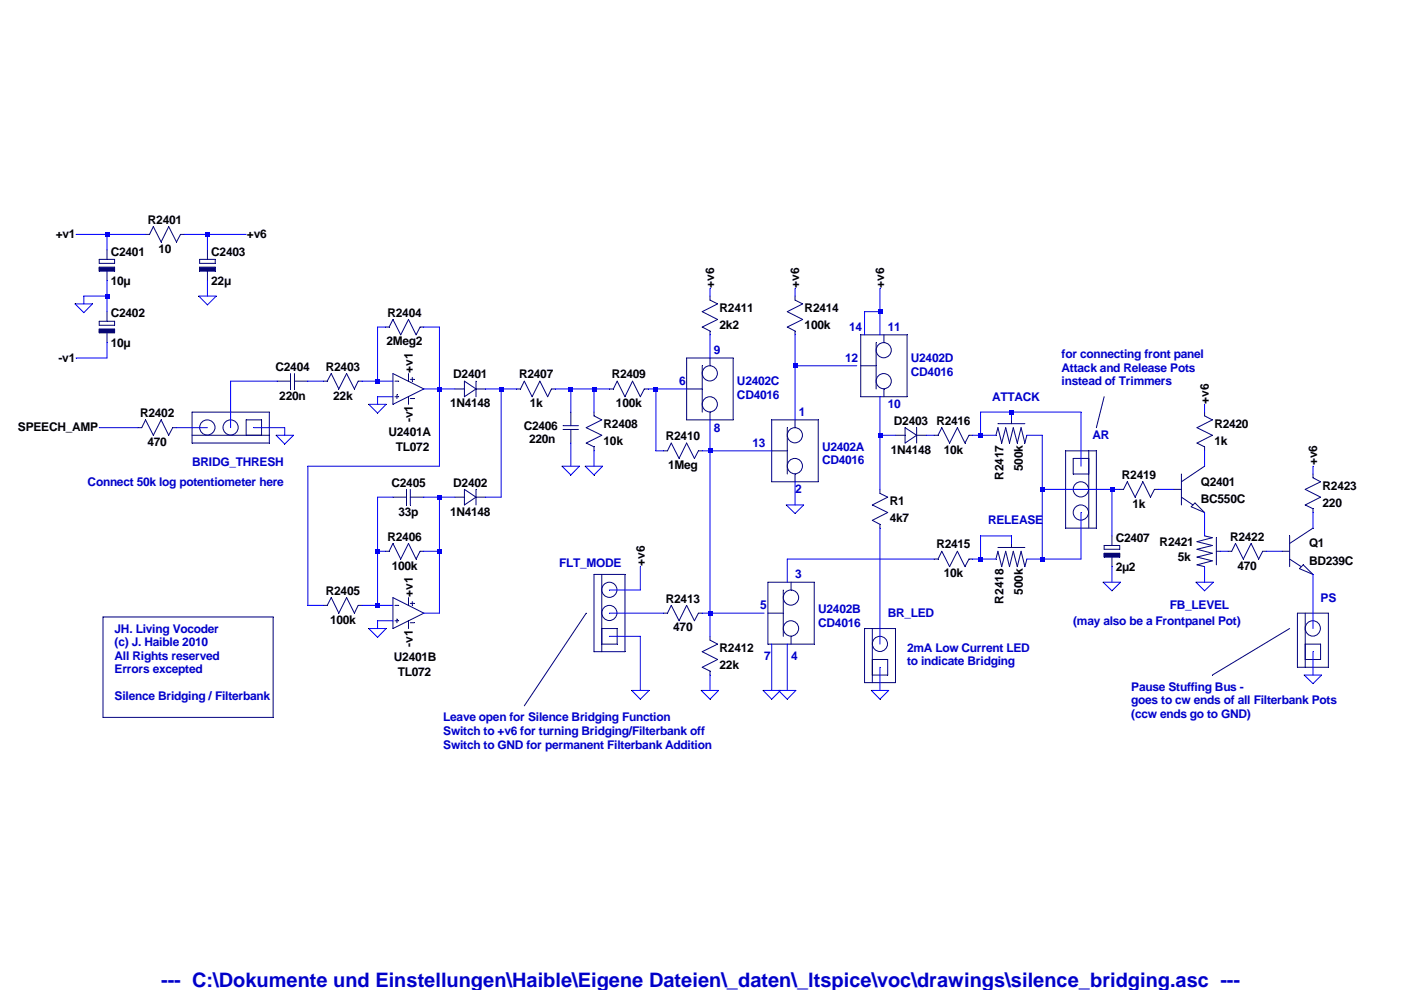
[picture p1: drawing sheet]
<svg xmlns="http://www.w3.org/2000/svg" width="297mm" height="210mm" viewBox="0 0 297 210" stroke-linecap="round" stroke-linejoin="round" font-family="sans-serif">
<defs><g id="words">
<text font-size="4.2" fill="#0000c8" x="34.2" y="209.2">--- C:\Dokumente und Einstellungen\Haible\Eigene Dateien\_daten\_ltspice\voc\drawings\silence_bridging.asc ---</text>
<g font-size="2.5">
<text x="31.4" y="47.5">R2401</text>
<text x="11.8" y="50.5">+v1</text>
<text x="33.6" y="53.6">10</text>
<text x="52.4" y="50.5">+v6</text>
<text x="23.5" y="54.2">C2401</text>
<text x="44.8" y="54.2">C2403</text>
<text x="23.5" y="60.4">10µ</text>
<text x="44.8" y="60.4">22µ</text>
<text x="151.4" y="61" transform="rotate(-90 151.4 61)">+v6</text>
<text x="169.5" y="61" transform="rotate(-90 169.5 61)">+v6</text>
<text x="187.5" y="61" transform="rotate(-90 187.5 61)">+v6</text>
<text x="23.5" y="67.3">C2402</text>
<text x="82.2" y="67.1">R2404</text>
<text x="152.6" y="66.1">R2411</text>
<text x="152.6" y="69.8">2k2</text>
<text x="170.6" y="66.1">R2414</text>
<text x="170.6" y="69.8">100k</text>
<text x="12.4" y="76.8">-v1</text>
<text x="23.5" y="73.5">10µ</text>
<text x="82" y="73.2">2Meg2</text>
<text x="58.4" y="78.6">C2404</text>
<text x="69.1" y="78.6">R2403</text>
<text x="87.5" y="79" transform="rotate(-90 87.5 79)">+v1</text>
<text x="96.1" y="80.2">D2401</text>
<text x="110.1" y="80.2">R2407</text>
<text x="129.7" y="80.2">R2409</text>
<text x="29.7" y="88.4">R2402</text>
<text x="59.2" y="84.7">220n</text>
<text x="70.7" y="84.7">22k</text>
<text x="87.5" y="89.6" transform="rotate(-90 87.5 89.6)">-v1</text>
<text x="95.4" y="86.4">1N4148</text>
<text x="112.3" y="86.4">1k</text>
<text x="130.6" y="86.4">100k</text>
<text x="256.3" y="85.6" transform="rotate(-90 256.3 85.6)">+v6</text>
<text x="3.8" y="91.5">SPEECH_AMP</text>
<text x="31.3" y="94.5">470</text>
<text x="82.4" y="92.5">U2401A</text>
<text x="83.9" y="95.7">TL072</text>
<text x="111" y="91.1">C2406</text>
<text x="112.2" y="94">220n</text>
<text x="128" y="90.7">R2408</text>
<text x="128" y="94.4">10k</text>
<text x="141.2" y="93.3">R2410</text>
<text x="189.5" y="90.1">D2403 R2416</text>
<text x="257.5" y="90.7">R2420</text>
<text x="257.5" y="94.4">1k</text>
<text x="141.6" y="99.4">1Meg</text>
<text x="188.8" y="96.2">1N4148</text>
<text x="200.1" y="96.2">10k</text>
<text x="212.8" y="101.8" transform="rotate(-90 212.8 101.8)">R2417</text>
<text x="216.9" y="99.9" transform="rotate(-90 216.9 99.9)">500k</text>
<text x="237.9" y="101.6">R2419</text>
<text x="279.3" y="98.6" transform="rotate(-90 279.3 98.6)">+v6</text>
<text x="83" y="103.2">C2405</text>
<text x="96.1" y="103.2">D2402</text>
<text x="188.6" y="107.1">R1</text>
<text x="240.1" y="107.7">1k</text>
<text x="254.6" y="103">Q2401</text>
<text x="254.6" y="106.7">BC550C</text>
<text x="280.4" y="103.8">R2423</text>
<text x="280.4" y="107.5">220</text>
<text x="84.5" y="109.3">33p</text>
<text x="95.4" y="109.3">1N4148</text>
<text x="188.6" y="110.7">4k7</text>
<text x="82.2" y="114.6">R2406</text>
<text x="136.7" y="120" transform="rotate(-90 136.7 120)">+v6</text>
<text x="198.5" y="116.3">R2415</text>
<text x="236.6" y="114.9">C2407</text>
<text x="245.9" y="115.8">R2421</text>
<text x="249.7" y="119">5k</text>
<text x="260.8" y="114.6">R2422</text>
<text x="277.5" y="116.1">Q1</text>
<text x="277.5" y="119.8">BD239C</text>
<text x="83.1" y="120.8">100k</text>
<text x="200.1" y="122.4">10k</text>
<text x="236.6" y="121">2µ2</text>
<text x="262.4" y="120.8">470</text>
<text x="69.1" y="126.1">R2405</text>
<text x="87.5" y="126.5" transform="rotate(-90 87.5 126.5)">+v1</text>
<text x="141.2" y="127.8">R2413</text>
<text x="212.8" y="128" transform="rotate(-90 212.8 128)">R2418</text>
<text x="216.9" y="126.2" transform="rotate(-90 216.9 126.2)">500k</text>
<text x="70" y="132.2">100k</text>
<text x="87.5" y="137.1" transform="rotate(-90 87.5 137.1)">-v1</text>
<text x="142.7" y="133.9">470</text>
<text x="83.5" y="140.1">U2401B</text>
<text x="84.3" y="143.3">TL072</text>
<text x="152.6" y="138.2">R2412</text>
<text x="152.6" y="141.9">22k</text>
</g>
<g font-size="2.5" fill="#0000c8">
<text x="180" y="70.2">14</text>
<text x="188.2" y="70.2">11</text>
<text x="151.3" y="75.1">9</text>
<text x="179.2" y="76.8">12</text>
<text x="193.1" y="76.8">U2402D</text>
<text x="225.1" y="75.9">for connecting front panel</text>
<text x="144" y="81.7">6</text>
<text x="156.2" y="81.7">U2402C</text>
<text x="193.1" y="79.6">CD4016</text>
<text x="225.1" y="78.8">Attack and Release Pots</text>
<text x="225.1" y="81.7">instead of Trimmers</text>
<text x="156.2" y="84.5">CD4016</text>
<text x="169.4" y="88.2">1</text>
<text x="188.2" y="86.6">10</text>
<text x="210.4" y="85">ATTACK</text>
<text x="151.3" y="91.5">8</text>
<text x="159.6" y="94.8">13</text>
<text x="174.3" y="95.6">U2402A</text>
<text x="231.6" y="93.1">AR</text>
<text x="40.7" y="98.9">BRIDG_THRESH</text>
<text x="174.3" y="98.5">CD4016</text>
<text x="18.6" y="103">Connect 50k log potentiometer here</text>
<text x="168.6" y="104.6">2</text>
<text x="209.5" y="111.2">RELEASE</text>
<text x="118.6" y="120.2">FLT_MODE</text>
<text x="168.6" y="122.6">3</text>
<text x="161.2" y="129.2">5</text>
<text x="173.5" y="130">U2402B</text>
<text x="188.2" y="130.9">BR_LED</text>
<text x="248" y="129.2">FB_LEVEL</text>
<text x="280" y="127.6">PS</text>
<text x="24.3" y="134.1">JH. Living Vocoder</text>
<text x="24.3" y="137">(c) J. Haible 2010</text>
<text x="173.5" y="132.9">CD4016</text>
<text x="227.5" y="132.5">(may also be a Frontpanel Pot)</text>
<text x="24.3" y="139.9">All Rights reserved</text>
<text x="24.3" y="142.7">Errors excepted</text>
<text x="162" y="139.9">7</text>
<text x="167.7" y="139.9">4</text>
<text x="192.3" y="138.2">2mA Low Current LED</text>
<text x="192.3" y="141.1">to indicate Bridging</text>
<text x="24.3" y="148.5">Silence Bridging / Filterbank</text>
<text x="239.9" y="146.4">Pause Stuffing Bus -</text>
<text x="239.9" y="149.3">goes to cw ends of all Filterbank Pots</text>
<text x="94" y="153">Leave open for Silence Bridging Function</text>
<text x="94" y="155.8">Switch to +v6 for turning Bridging/Filterbank off</text>
<text x="239.9" y="152.1">(ccw ends go to GND)</text>
<text x="94" y="158.7">Switch to GND for permanent Filterbank Addition</text>
</g>
</g></defs>
<path d="M185 133.3v11.4" fill="none" stroke="#00007f" stroke-width=".21"/>
<path d="M40.7 92.3h16.4" fill="none" stroke="#00007f" stroke-width=".21"/>
<path d="M148.9 77.6v9.8" fill="none" stroke="#00007f" stroke-width=".21"/>
<path d="M145.6 82.5h3.3" fill="none" stroke="#00007f" stroke-width=".21"/>
<path d="M150.5 75.9v1.7" fill="none" stroke="#00007f" stroke-width=".21"/>
<path d="M150.5 87.4v1.6" fill="none" stroke="#00007f" stroke-width=".21"/>
<path d="M166.9 90.7v9.8" fill="none" stroke="#00007f" stroke-width=".21"/>
<path d="M163.6 95.6h3.3" fill="none" stroke="#00007f" stroke-width=".21"/>
<path d="M168.6 89v1.7" fill="none" stroke="#00007f" stroke-width=".21"/>
<path d="M168.6 100.5v1.7" fill="none" stroke="#00007f" stroke-width=".21"/>
<path d="M185.8 72.6v9.9" fill="none" stroke="#00007f" stroke-width=".21"/>
<path d="M182.5 77.6h3.3" fill="none" stroke="#00007f" stroke-width=".21"/>
<path d="M187.4 71v1.6" fill="none" stroke="#00007f" stroke-width=".21"/>
<path d="M187.4 82.5v1.6" fill="none" stroke="#00007f" stroke-width=".21"/>
<path d="M166.1 125.1v9.8" fill="none" stroke="#00007f" stroke-width=".21"/>
<path d="M162.8 130h3.3" fill="none" stroke="#00007f" stroke-width=".21"/>
<path d="M167.7 123.4v1.7" fill="none" stroke="#00007f" stroke-width=".21"/>
<path d="M167.7 134.9v1.7" fill="none" stroke="#00007f" stroke-width=".21"/>
<path d="M127.6 121.8v16.4" fill="none" stroke="#00007f" stroke-width=".21"/>
<path d="M230.8 95.6v16.4" fill="none" stroke="#00007f" stroke-width=".21"/>
<path d="M234.1 84.1l-1.7 6.6" fill="none" stroke="#00007f" stroke-width=".21"/>
<path d="M276.7 130v11.5" fill="none" stroke="#00007f" stroke-width=".21"/>
<path d="M273.4 133.3l-16.4 9.8" fill="none" stroke="#00007f" stroke-width=".21"/>
<path d="M124.3 130l-13.1 19.6" fill="none" stroke="#00007f" stroke-width=".21"/>
<path d="M21.8 152.1h36.1" fill="none" stroke="#00007f" stroke-width=".21"/>
<path d="M21.8 130.8v21.3" fill="none" stroke="#00007f" stroke-width=".21"/>
<path d="M21.8 130.8h36.1" fill="none" stroke="#00007f" stroke-width=".21"/>
<path d="M57.9 130.8v21.3" fill="none" stroke="#00007f" stroke-width=".21"/>
<path d="M185 139.8h3.2" fill="none" stroke="#00007f" stroke-width=".21"/>
<path d="M188.2 139.8v3.3" fill="none" stroke="#00007f" stroke-width=".21"/>
<path d="M185 143.1h3.2" fill="none" stroke="#00007f" stroke-width=".21"/>
<path d="M185 139.8v3.3" fill="none" stroke="#00007f" stroke-width=".21"/>
<path d="M183.3 133.3h6.6" fill="none" stroke="#00007f" stroke-width=".21"/>
<path d="M189.9 133.3v11.4" fill="none" stroke="#00007f" stroke-width=".21"/>
<path d="M183.3 144.7h6.6" fill="none" stroke="#00007f" stroke-width=".21"/>
<path d="M183.3 133.3v11.4" fill="none" stroke="#00007f" stroke-width=".21"/>
<path d="M40.7 93.9h16.4" fill="none" stroke="#00007f" stroke-width=".21"/>
<path d="M57.1 87.4v6.5" fill="none" stroke="#00007f" stroke-width=".21"/>
<path d="M40.7 87.4h16.4" fill="none" stroke="#00007f" stroke-width=".21"/>
<path d="M40.7 87.4v6.5" fill="none" stroke="#00007f" stroke-width=".21"/>
<path d="M52.2 92.3h3.3" fill="none" stroke="#00007f" stroke-width=".21"/>
<path d="M55.5 89v3.3" fill="none" stroke="#00007f" stroke-width=".21"/>
<path d="M52.2 89h3.3" fill="none" stroke="#00007f" stroke-width=".21"/>
<path d="M52.2 89v3.3" fill="none" stroke="#00007f" stroke-width=".21"/>
<path d="M145.6 89h9.8" fill="none" stroke="#00007f" stroke-width=".21"/>
<path d="M145.6 75.9v13.1" fill="none" stroke="#00007f" stroke-width=".21"/>
<path d="M145.6 75.9h9.8" fill="none" stroke="#00007f" stroke-width=".21"/>
<path d="M155.4 75.9v13.1" fill="none" stroke="#00007f" stroke-width=".21"/>
<path d="M163.6 102.2h9.9" fill="none" stroke="#00007f" stroke-width=".21"/>
<path d="M163.6 89v13.2" fill="none" stroke="#00007f" stroke-width=".21"/>
<path d="M163.6 89h9.9" fill="none" stroke="#00007f" stroke-width=".21"/>
<path d="M173.5 89v13.2" fill="none" stroke="#00007f" stroke-width=".21"/>
<path d="M182.5 84.1h9.8" fill="none" stroke="#00007f" stroke-width=".21"/>
<path d="M182.5 71v13.1" fill="none" stroke="#00007f" stroke-width=".21"/>
<path d="M182.5 71h9.8" fill="none" stroke="#00007f" stroke-width=".21"/>
<path d="M192.3 71v13.1" fill="none" stroke="#00007f" stroke-width=".21"/>
<path d="M162.8 136.6h9.8" fill="none" stroke="#00007f" stroke-width=".21"/>
<path d="M162.8 123.4v13.2" fill="none" stroke="#00007f" stroke-width=".21"/>
<path d="M162.8 123.4h9.8" fill="none" stroke="#00007f" stroke-width=".21"/>
<path d="M172.6 123.4v13.2" fill="none" stroke="#00007f" stroke-width=".21"/>
<path d="M125.9 121.8h6.6" fill="none" stroke="#00007f" stroke-width=".21"/>
<path d="M132.5 121.8v16.4" fill="none" stroke="#00007f" stroke-width=".21"/>
<path d="M125.9 138.2h6.6" fill="none" stroke="#00007f" stroke-width=".21"/>
<path d="M125.9 121.8v16.4" fill="none" stroke="#00007f" stroke-width=".21"/>
<path d="M127.6 133.3h3.2" fill="none" stroke="#00007f" stroke-width=".21"/>
<path d="M130.8 133.3v3.3" fill="none" stroke="#00007f" stroke-width=".21"/>
<path d="M127.6 136.6h3.2" fill="none" stroke="#00007f" stroke-width=".21"/>
<path d="M127.6 133.3v3.3" fill="none" stroke="#00007f" stroke-width=".21"/>
<path d="M225.9 112h6.5" fill="none" stroke="#00007f" stroke-width=".21"/>
<path d="M225.9 95.6v16.4" fill="none" stroke="#00007f" stroke-width=".21"/>
<path d="M225.9 95.6h6.5" fill="none" stroke="#00007f" stroke-width=".21"/>
<path d="M232.4 95.6v16.4" fill="none" stroke="#00007f" stroke-width=".21"/>
<path d="M227.5 100.5h3.3" fill="none" stroke="#00007f" stroke-width=".21"/>
<path d="M227.5 97.2v3.3" fill="none" stroke="#00007f" stroke-width=".21"/>
<path d="M227.5 97.2h3.3" fill="none" stroke="#00007f" stroke-width=".21"/>
<path d="M230.8 97.2v3.3" fill="none" stroke="#00007f" stroke-width=".21"/>
<path d="M276.7 136.6h3.3" fill="none" stroke="#00007f" stroke-width=".21"/>
<path d="M280 136.6v3.2" fill="none" stroke="#00007f" stroke-width=".21"/>
<path d="M276.7 139.8h3.3" fill="none" stroke="#00007f" stroke-width=".21"/>
<path d="M276.7 136.6v3.2" fill="none" stroke="#00007f" stroke-width=".21"/>
<path d="M275.1 130h6.5" fill="none" stroke="#00007f" stroke-width=".21"/>
<path d="M281.6 130v11.5" fill="none" stroke="#00007f" stroke-width=".21"/>
<path d="M275.1 141.5h6.5" fill="none" stroke="#00007f" stroke-width=".21"/>
<path d="M275.1 130v11.5" fill="none" stroke="#00007f" stroke-width=".21"/>
<g fill="none" stroke="#00007f" stroke-width=".21">
<path d="M21 56.6h3.3"/>
<circle cx="150.5" cy="79.2" r="1.61"/>
<circle cx="187.4" cy="74.2" r="1.61"/>
<circle cx="44" cy="90.6" r="1.62"/>
<circle cx="48.9" cy="90.6" r="1.61"/>
<circle cx="150.5" cy="85.7" r="1.61"/>
<circle cx="168.5" cy="98.8" r="1.62"/>
<circle cx="168.5" cy="92.3" r="1.61"/>
<circle cx="187.4" cy="80.8" r="1.61"/>
<circle cx="229.2" cy="103.8" r="1.62"/>
<circle cx="229.2" cy="108.7" r="1.62"/>
<circle cx="129.2" cy="125" r="1.61"/>
<circle cx="129.2" cy="130" r="1.61"/>
<circle cx="167.7" cy="133.2" r="1.63"/>
<circle cx="167.7" cy="126.7" r="1.62"/>
<circle cx="186.6" cy="136.5" r="1.61"/>
<circle cx="278.3" cy="133.2" r="1.62"/>
</g>
<path d="M24.3 56.6v.9" fill="none" stroke="#00007f" stroke-width=".21"/>
<path d="M21 57.5h3.3" fill="none" stroke="#00007f" stroke-width=".21"/>
<path d="M21 56.6v.9" fill="none" stroke="#00007f" stroke-width=".21"/>
<path d="M22.7 57.5v2" fill="none" stroke="#00007f" stroke-width=".21"/>
<path d="M22.7 53v2" fill="none" stroke="#00007f" stroke-width=".21"/>
<path d="M21 55.8h3.3" fill="none" stroke="#00007f" stroke-width=".21"/>
<path d="M21 55h3.3" fill="none" stroke="#00007f" stroke-width=".21"/>
<path d="M24.3 55v.8" fill="none" stroke="#00007f" stroke-width=".21"/>
<path d="M21 55v.8" fill="none" stroke="#00007f" stroke-width=".21"/>
<path d="M21 56.8h3.3" fill="none" stroke="#00007f" stroke-width=".21"/>
<path d="M21 56.9h3.3" fill="none" stroke="#00007f" stroke-width=".21"/>
<path d="M21 56.9h3.3" fill="none" stroke="#00007f" stroke-width=".21"/>
<path d="M21 57.1h3.3" fill="none" stroke="#00007f" stroke-width=".21"/>
<path d="M21 57.1h3.3" fill="none" stroke="#00007f" stroke-width=".21"/>
<path d="M21 57.3h3.3" fill="none" stroke="#00007f" stroke-width=".21"/>
<path d="M21 57.4h3.3" fill="none" stroke="#00007f" stroke-width=".21"/>
<path d="M21 69.8h3.3" fill="none" stroke="#00007f" stroke-width=".21"/>
<path d="M24.3 69.8v.8" fill="none" stroke="#00007f" stroke-width=".21"/>
<path d="M21 70.6h3.3" fill="none" stroke="#00007f" stroke-width=".21"/>
<path d="M21 69.8v.8" fill="none" stroke="#00007f" stroke-width=".21"/>
<path d="M22.7 70.6v2" fill="none" stroke="#00007f" stroke-width=".21"/>
<path d="M22.7 66.1v2" fill="none" stroke="#00007f" stroke-width=".21"/>
<path d="M21 69h3.3" fill="none" stroke="#00007f" stroke-width=".21"/>
<path d="M21 68.1h3.3" fill="none" stroke="#00007f" stroke-width=".21"/>
<path d="M24.3 68.1v.9" fill="none" stroke="#00007f" stroke-width=".21"/>
<path d="M21 68.1v.9" fill="none" stroke="#00007f" stroke-width=".21"/>
<path d="M21 69.8h3.3" fill="none" stroke="#00007f" stroke-width=".21"/>
<path d="M21 70h3.3" fill="none" stroke="#00007f" stroke-width=".21"/>
<path d="M21 70.1h3.3" fill="none" stroke="#00007f" stroke-width=".21"/>
<path d="M21 70.2h3.3" fill="none" stroke="#00007f" stroke-width=".21"/>
<path d="M21 70.3h3.3" fill="none" stroke="#00007f" stroke-width=".21"/>
<path d="M21 70.4h3.3" fill="none" stroke="#00007f" stroke-width=".21"/>
<path d="M21 70.5h3.3" fill="none" stroke="#00007f" stroke-width=".21"/>
<path d="M29.2 90.7h.9" fill="none" stroke="#00007f" stroke-width=".21"/>
<path d="M30.9 89l-.8 1.7" fill="none" stroke="#00007f" stroke-width=".21"/>
<path d="M30.9 89l1.6 3.3" fill="none" stroke="#00007f" stroke-width=".21"/>
<path d="M34.2 89l-1.7 3.3" fill="none" stroke="#00007f" stroke-width=".21"/>
<path d="M34.2 89l1.6 3.3" fill="none" stroke="#00007f" stroke-width=".21"/>
<path d="M36.6 90.7h.8" fill="none" stroke="#00007f" stroke-width=".21"/>
<path d="M36.6 90.7l-.8 1.6" fill="none" stroke="#00007f" stroke-width=".21"/>
<path d="M30.9 49.7h.8" fill="none" stroke="#00007f" stroke-width=".21"/>
<path d="M32.5 48l-.8 1.7" fill="none" stroke="#00007f" stroke-width=".21"/>
<path d="M32.5 48l1.7 3.3" fill="none" stroke="#00007f" stroke-width=".21"/>
<path d="M35.8 48l-1.6 3.3" fill="none" stroke="#00007f" stroke-width=".21"/>
<path d="M35.8 48l1.6 3.3" fill="none" stroke="#00007f" stroke-width=".21"/>
<path d="M38.3 49.7h.8" fill="none" stroke="#00007f" stroke-width=".21"/>
<path d="M38.3 49.7l-.9 1.6" fill="none" stroke="#00007f" stroke-width=".21"/>
<path d="M42.3 56.6h3.3" fill="none" stroke="#00007f" stroke-width=".21"/>
<path d="M45.6 56.6v.9" fill="none" stroke="#00007f" stroke-width=".21"/>
<path d="M42.3 57.5h3.3" fill="none" stroke="#00007f" stroke-width=".21"/>
<path d="M42.3 56.6v.9" fill="none" stroke="#00007f" stroke-width=".21"/>
<path d="M44 57.5v2" fill="none" stroke="#00007f" stroke-width=".21"/>
<path d="M44 53v2" fill="none" stroke="#00007f" stroke-width=".21"/>
<path d="M42.3 55.8h3.3" fill="none" stroke="#00007f" stroke-width=".21"/>
<path d="M42.3 55h3.3" fill="none" stroke="#00007f" stroke-width=".21"/>
<path d="M45.6 55v.8" fill="none" stroke="#00007f" stroke-width=".21"/>
<path d="M42.3 55v.8" fill="none" stroke="#00007f" stroke-width=".21"/>
<path d="M42.3 56.8h3.3" fill="none" stroke="#00007f" stroke-width=".21"/>
<path d="M42.3 56.9h3.3" fill="none" stroke="#00007f" stroke-width=".21"/>
<path d="M42.3 56.9h3.3" fill="none" stroke="#00007f" stroke-width=".21"/>
<path d="M42.3 57.1h3.3" fill="none" stroke="#00007f" stroke-width=".21"/>
<path d="M42.3 57.1h3.3" fill="none" stroke="#00007f" stroke-width=".21"/>
<path d="M42.3 57.3h3.3" fill="none" stroke="#00007f" stroke-width=".21"/>
<path d="M42.3 57.4h3.3" fill="none" stroke="#00007f" stroke-width=".21"/>
<path d="M68.6 80.8h.8" fill="none" stroke="#00007f" stroke-width=".21"/>
<path d="M70.2 79.2l-.8 1.6" fill="none" stroke="#00007f" stroke-width=".21"/>
<path d="M70.2 79.2l1.6 3.3" fill="none" stroke="#00007f" stroke-width=".21"/>
<path d="M73.5 79.2l-1.7 3.3" fill="none" stroke="#00007f" stroke-width=".21"/>
<path d="M73.5 79.2l1.6 3.3" fill="none" stroke="#00007f" stroke-width=".21"/>
<path d="M75.9 80.8h.8" fill="none" stroke="#00007f" stroke-width=".21"/>
<path d="M75.9 80.8l-.8 1.7" fill="none" stroke="#00007f" stroke-width=".21"/>
<path d="M58.8 80.8h2.8" fill="none" stroke="#00007f" stroke-width=".21"/>
<path d="M62.4 80.8h2.9" fill="none" stroke="#00007f" stroke-width=".21"/>
<path d="M62.4 79.2v3.3" fill="none" stroke="#00007f" stroke-width=".21"/>
<path d="M61.6 79.2v3.3" fill="none" stroke="#00007f" stroke-width=".21"/>
<path d="M83.3 79.2l6.6 3.3" fill="none" stroke="#00007f" stroke-width=".21"/>
<path d="M89.9 82.5l-6.6 3.2" fill="none" stroke="#00007f" stroke-width=".21"/>
<path d="M83.3 79.2v6.5" fill="none" stroke="#00007f" stroke-width=".21"/>
<path d="M83.7 80.8h.8" fill="none" stroke="#00007f" stroke-width=".21"/>
<path d="M83.7 84.1h.8" fill="none" stroke="#00007f" stroke-width=".21"/>
<path d="M84.2 83.7v.8" fill="none" stroke="#00007f" stroke-width=".21"/>
<path d="M86.6 79.2v1.6" fill="none" stroke="#00007f" stroke-width=".21"/>
<path d="M86.6 84.1v1.6" fill="none" stroke="#00007f" stroke-width=".21"/>
<path d="M87 80.4h.8" fill="none" stroke="#00007f" stroke-width=".21"/>
<path d="M87.4 80v.8" fill="none" stroke="#00007f" stroke-width=".21"/>
<path d="M87 84.5h.8" fill="none" stroke="#00007f" stroke-width=".21"/>
<path d="M81.7 69.3h.8" fill="none" stroke="#00007f" stroke-width=".21"/>
<path d="M83.3 67.7l-.8 1.6" fill="none" stroke="#00007f" stroke-width=".21"/>
<path d="M83.3 67.7l1.7 3.3" fill="none" stroke="#00007f" stroke-width=".21"/>
<path d="M86.6 67.7l-1.6 3.3" fill="none" stroke="#00007f" stroke-width=".21"/>
<path d="M86.6 67.7l1.6 3.3" fill="none" stroke="#00007f" stroke-width=".21"/>
<path d="M89.1 69.3h.8" fill="none" stroke="#00007f" stroke-width=".21"/>
<path d="M89.1 69.3l-.9 1.7" fill="none" stroke="#00007f" stroke-width=".21"/>
<path d="M68.6 128.4h.8" fill="none" stroke="#00007f" stroke-width=".21"/>
<path d="M70.2 126.7l-.8 1.7" fill="none" stroke="#00007f" stroke-width=".21"/>
<path d="M70.2 126.7l1.6 3.3" fill="none" stroke="#00007f" stroke-width=".21"/>
<path d="M73.5 126.7l-1.7 3.3" fill="none" stroke="#00007f" stroke-width=".21"/>
<path d="M73.5 126.7l1.6 3.3" fill="none" stroke="#00007f" stroke-width=".21"/>
<path d="M75.9 128.4h.8" fill="none" stroke="#00007f" stroke-width=".21"/>
<path d="M75.9 128.4l-.8 1.6" fill="none" stroke="#00007f" stroke-width=".21"/>
<path d="M83.3 126.7l6.6 3.3" fill="none" stroke="#00007f" stroke-width=".21"/>
<path d="M89.9 130l-6.6 3.3" fill="none" stroke="#00007f" stroke-width=".21"/>
<path d="M83.3 126.7v6.6" fill="none" stroke="#00007f" stroke-width=".21"/>
<path d="M83.7 128.4h.8" fill="none" stroke="#00007f" stroke-width=".21"/>
<path d="M83.7 131.6h.8" fill="none" stroke="#00007f" stroke-width=".21"/>
<path d="M84.2 131.2v.8" fill="none" stroke="#00007f" stroke-width=".21"/>
<path d="M86.6 126.7v1.7" fill="none" stroke="#00007f" stroke-width=".21"/>
<path d="M86.6 131.6v1.7" fill="none" stroke="#00007f" stroke-width=".21"/>
<path d="M87 127.9h.8" fill="none" stroke="#00007f" stroke-width=".21"/>
<path d="M87.4 127.6v.8" fill="none" stroke="#00007f" stroke-width=".21"/>
<path d="M87 132h.8" fill="none" stroke="#00007f" stroke-width=".21"/>
<path d="M81.7 116.9h.8" fill="none" stroke="#00007f" stroke-width=".21"/>
<path d="M83.3 115.2l-.8 1.7" fill="none" stroke="#00007f" stroke-width=".21"/>
<path d="M83.3 115.2l1.7 3.3" fill="none" stroke="#00007f" stroke-width=".21"/>
<path d="M86.6 115.2l-1.6 3.3" fill="none" stroke="#00007f" stroke-width=".21"/>
<path d="M86.6 115.2l1.6 3.3" fill="none" stroke="#00007f" stroke-width=".21"/>
<path d="M89.1 116.9h.8" fill="none" stroke="#00007f" stroke-width=".21"/>
<path d="M89.1 116.9l-.9 1.6" fill="none" stroke="#00007f" stroke-width=".21"/>
<path d="M83.3 105.4h2.9" fill="none" stroke="#00007f" stroke-width=".21"/>
<path d="M87 105.4h2.9" fill="none" stroke="#00007f" stroke-width=".21"/>
<path d="M87 103.8v3.3" fill="none" stroke="#00007f" stroke-width=".21"/>
<path d="M86.2 103.8v3.3" fill="none" stroke="#00007f" stroke-width=".21"/>
<path d="M100.9 80.8v3.3" fill="none" stroke="#00007f" stroke-width=".21"/>
<path d="M98.5 80.8v3.3" fill="none" stroke="#00007f" stroke-width=".21"/>
<path d="M98.5 80.8l2.4 1.7" fill="none" stroke="#00007f" stroke-width=".21"/>
<path d="M100.9 82.5l-2.4 1.6" fill="none" stroke="#00007f" stroke-width=".21"/>
<path d="M96.4 82.5h2.1" fill="none" stroke="#00007f" stroke-width=".21"/>
<path d="M100.9 82.5h2.1" fill="none" stroke="#00007f" stroke-width=".21"/>
<path d="M100.9 103.8v3.3" fill="none" stroke="#00007f" stroke-width=".21"/>
<path d="M98.5 103.8v3.3" fill="none" stroke="#00007f" stroke-width=".21"/>
<path d="M98.5 103.8l2.4 1.6" fill="none" stroke="#00007f" stroke-width=".21"/>
<path d="M100.9 105.4l-2.4 1.7" fill="none" stroke="#00007f" stroke-width=".21"/>
<path d="M96.4 105.4h2.1" fill="none" stroke="#00007f" stroke-width=".21"/>
<path d="M100.9 105.4h2.1" fill="none" stroke="#00007f" stroke-width=".21"/>
<path d="M109.6 82.5h.8" fill="none" stroke="#00007f" stroke-width=".21"/>
<path d="M111.2 80.8l-.8 1.7" fill="none" stroke="#00007f" stroke-width=".21"/>
<path d="M111.2 80.8l1.6 3.3" fill="none" stroke="#00007f" stroke-width=".21"/>
<path d="M114.5 80.8l-1.7 3.3" fill="none" stroke="#00007f" stroke-width=".21"/>
<path d="M114.5 80.8l1.6 3.3" fill="none" stroke="#00007f" stroke-width=".21"/>
<path d="M116.9 82.5h.8" fill="none" stroke="#00007f" stroke-width=".21"/>
<path d="M116.9 82.5l-.8 1.6" fill="none" stroke="#00007f" stroke-width=".21"/>
<path d="M121 87.4v2.9" fill="none" stroke="#00007f" stroke-width=".21"/>
<path d="M121 91.1v2.8" fill="none" stroke="#00007f" stroke-width=".21"/>
<path d="M119.4 91.1h3.2" fill="none" stroke="#00007f" stroke-width=".21"/>
<path d="M119.4 90.3h3.2" fill="none" stroke="#00007f" stroke-width=".21"/>
<path d="M125.9 94.7v.9" fill="none" stroke="#00007f" stroke-width=".21"/>
<path d="M124.3 93.9l1.6 .8" fill="none" stroke="#00007f" stroke-width=".21"/>
<path d="M127.6 92.3l-3.3 1.6" fill="none" stroke="#00007f" stroke-width=".21"/>
<path d="M124.3 90.7l3.3 1.6" fill="none" stroke="#00007f" stroke-width=".21"/>
<path d="M127.6 89l-3.3 1.7" fill="none" stroke="#00007f" stroke-width=".21"/>
<path d="M125.9 87.4v.8" fill="none" stroke="#00007f" stroke-width=".21"/>
<path d="M125.9 88.2l1.7 .8" fill="none" stroke="#00007f" stroke-width=".21"/>
<path d="M129.2 82.5h.8" fill="none" stroke="#00007f" stroke-width=".21"/>
<path d="M130.8 80.8l-.8 1.7" fill="none" stroke="#00007f" stroke-width=".21"/>
<path d="M130.8 80.8l1.7 3.3" fill="none" stroke="#00007f" stroke-width=".21"/>
<path d="M134.1 80.8l-1.6 3.3" fill="none" stroke="#00007f" stroke-width=".21"/>
<path d="M134.1 80.8l1.7 3.3" fill="none" stroke="#00007f" stroke-width=".21"/>
<path d="M136.6 82.5h.8" fill="none" stroke="#00007f" stroke-width=".21"/>
<path d="M136.6 82.5l-.8 1.6" fill="none" stroke="#00007f" stroke-width=".21"/>
<path d="M140.7 95.6h.8" fill="none" stroke="#00007f" stroke-width=".21"/>
<path d="M142.3 93.9l-.8 1.7" fill="none" stroke="#00007f" stroke-width=".21"/>
<path d="M142.3 93.9l1.7 3.3" fill="none" stroke="#00007f" stroke-width=".21"/>
<path d="M145.6 93.9l-1.6 3.3" fill="none" stroke="#00007f" stroke-width=".21"/>
<path d="M145.6 93.9l1.6 3.3" fill="none" stroke="#00007f" stroke-width=".21"/>
<path d="M148.1 95.6h.8" fill="none" stroke="#00007f" stroke-width=".21"/>
<path d="M148.1 95.6l-.9 1.6" fill="none" stroke="#00007f" stroke-width=".21"/>
<path d="M150.5 70.2v.8" fill="none" stroke="#00007f" stroke-width=".21"/>
<path d="M148.9 69.3l1.6 .9" fill="none" stroke="#00007f" stroke-width=".21"/>
<path d="M152.1 67.7l-3.2 1.6" fill="none" stroke="#00007f" stroke-width=".21"/>
<path d="M148.9 66.1l3.2 1.6" fill="none" stroke="#00007f" stroke-width=".21"/>
<path d="M152.1 64.4l-3.2 1.7" fill="none" stroke="#00007f" stroke-width=".21"/>
<path d="M150.5 62.8v.8" fill="none" stroke="#00007f" stroke-width=".21"/>
<path d="M150.5 63.6l1.6 .8" fill="none" stroke="#00007f" stroke-width=".21"/>
<path d="M150.5 142.3v.8" fill="none" stroke="#00007f" stroke-width=".21"/>
<path d="M148.9 141.5l1.6 .8" fill="none" stroke="#00007f" stroke-width=".21"/>
<path d="M152.1 139.8l-3.2 1.7" fill="none" stroke="#00007f" stroke-width=".21"/>
<path d="M148.9 138.2l3.2 1.6" fill="none" stroke="#00007f" stroke-width=".21"/>
<path d="M152.1 136.6l-3.2 1.6" fill="none" stroke="#00007f" stroke-width=".21"/>
<path d="M150.5 134.9v.8" fill="none" stroke="#00007f" stroke-width=".21"/>
<path d="M150.5 135.7l1.6 .9" fill="none" stroke="#00007f" stroke-width=".21"/>
<path d="M140.7 130h.8" fill="none" stroke="#00007f" stroke-width=".21"/>
<path d="M142.3 128.4l-.8 1.6" fill="none" stroke="#00007f" stroke-width=".21"/>
<path d="M142.3 128.4l1.7 3.2" fill="none" stroke="#00007f" stroke-width=".21"/>
<path d="M145.6 128.4l-1.6 3.2" fill="none" stroke="#00007f" stroke-width=".21"/>
<path d="M145.6 128.4l1.6 3.2" fill="none" stroke="#00007f" stroke-width=".21"/>
<path d="M148.1 130h.8" fill="none" stroke="#00007f" stroke-width=".21"/>
<path d="M148.1 130l-.9 1.6" fill="none" stroke="#00007f" stroke-width=".21"/>
<path d="M168.6 70.2v.8" fill="none" stroke="#00007f" stroke-width=".21"/>
<path d="M166.9 69.3l1.7 .9" fill="none" stroke="#00007f" stroke-width=".21"/>
<path d="M170.2 67.7l-3.3 1.6" fill="none" stroke="#00007f" stroke-width=".21"/>
<path d="M166.9 66.1l3.3 1.6" fill="none" stroke="#00007f" stroke-width=".21"/>
<path d="M170.2 64.4l-3.3 1.7" fill="none" stroke="#00007f" stroke-width=".21"/>
<path d="M168.6 62.8v.8" fill="none" stroke="#00007f" stroke-width=".21"/>
<path d="M168.6 63.6l1.6 .8" fill="none" stroke="#00007f" stroke-width=".21"/>
<path d="M198 118.5h.9" fill="none" stroke="#00007f" stroke-width=".21"/>
<path d="M199.7 116.9l-.8 1.6" fill="none" stroke="#00007f" stroke-width=".21"/>
<path d="M199.7 116.9l1.6 3.2" fill="none" stroke="#00007f" stroke-width=".21"/>
<path d="M203 116.9l-1.7 3.2" fill="none" stroke="#00007f" stroke-width=".21"/>
<path d="M203 116.9l1.6 3.2" fill="none" stroke="#00007f" stroke-width=".21"/>
<path d="M205.4 118.5h.8" fill="none" stroke="#00007f" stroke-width=".21"/>
<path d="M205.4 118.5l-.8 1.6" fill="none" stroke="#00007f" stroke-width=".21"/>
<path d="M186.6 111.2v.8" fill="none" stroke="#00007f" stroke-width=".21"/>
<path d="M185 110.3l1.6 .9" fill="none" stroke="#00007f" stroke-width=".21"/>
<path d="M188.2 108.7l-3.2 1.6" fill="none" stroke="#00007f" stroke-width=".21"/>
<path d="M185 107.1l3.2 1.6" fill="none" stroke="#00007f" stroke-width=".21"/>
<path d="M188.2 105.4l-3.2 1.7" fill="none" stroke="#00007f" stroke-width=".21"/>
<path d="M186.6 103.8v.8" fill="none" stroke="#00007f" stroke-width=".21"/>
<path d="M186.6 104.6l1.6 .8" fill="none" stroke="#00007f" stroke-width=".21"/>
<path d="M194.3 90.7v3.2" fill="none" stroke="#00007f" stroke-width=".21"/>
<path d="M191.9 90.7v3.2" fill="none" stroke="#00007f" stroke-width=".21"/>
<path d="M191.9 90.7l2.4 1.6" fill="none" stroke="#00007f" stroke-width=".21"/>
<path d="M194.3 92.3l-2.4 1.6" fill="none" stroke="#00007f" stroke-width=".21"/>
<path d="M189.9 92.3h2" fill="none" stroke="#00007f" stroke-width=".21"/>
<path d="M194.3 92.3h2.1" fill="none" stroke="#00007f" stroke-width=".21"/>
<path d="M198 92.3h.9" fill="none" stroke="#00007f" stroke-width=".21"/>
<path d="M199.7 90.7l-.8 1.6" fill="none" stroke="#00007f" stroke-width=".21"/>
<path d="M199.7 90.7l1.6 3.2" fill="none" stroke="#00007f" stroke-width=".21"/>
<path d="M203 90.7l-1.7 3.2" fill="none" stroke="#00007f" stroke-width=".21"/>
<path d="M203 90.7l1.6 3.2" fill="none" stroke="#00007f" stroke-width=".21"/>
<path d="M205.4 92.3h.8" fill="none" stroke="#00007f" stroke-width=".21"/>
<path d="M205.4 92.3l-.8 1.6" fill="none" stroke="#00007f" stroke-width=".21"/>
<path d="M217.7 92.3l-.4 1.6" fill="none" stroke="#00007f" stroke-width=".21"/>
<path d="M216.5 90.7l.8 3.2" fill="none" stroke="#00007f" stroke-width=".21"/>
<path d="M216.5 90.7l-.8 3.2" fill="none" stroke="#00007f" stroke-width=".21"/>
<path d="M214.8 90.7l.9 3.2" fill="none" stroke="#00007f" stroke-width=".21"/>
<path d="M214.8 90.7l-.8 3.2" fill="none" stroke="#00007f" stroke-width=".21"/>
<path d="M213.2 90.7l.8 3.2" fill="none" stroke="#00007f" stroke-width=".21"/>
<path d="M213.2 90.7l-.8 3.2" fill="none" stroke="#00007f" stroke-width=".21"/>
<path d="M211.6 90.7l.8 3.2" fill="none" stroke="#00007f" stroke-width=".21"/>
<path d="M211.6 90.7l-.4 1.6" fill="none" stroke="#00007f" stroke-width=".21"/>
<path d="M214.5 89v.8" fill="none" stroke="#00007f" stroke-width=".21"/>
<path d="M211.6 89.8h5.7" fill="none" stroke="#00007f" stroke-width=".21"/>
<path d="M217.7 118.5l-.4 1.6" fill="none" stroke="#00007f" stroke-width=".21"/>
<path d="M216.5 116.9l.8 3.2" fill="none" stroke="#00007f" stroke-width=".21"/>
<path d="M216.5 116.9l-.8 3.2" fill="none" stroke="#00007f" stroke-width=".21"/>
<path d="M214.8 116.9l.9 3.2" fill="none" stroke="#00007f" stroke-width=".21"/>
<path d="M214.8 116.9l-.8 3.2" fill="none" stroke="#00007f" stroke-width=".21"/>
<path d="M213.2 116.9l.8 3.2" fill="none" stroke="#00007f" stroke-width=".21"/>
<path d="M213.2 116.9l-.8 3.2" fill="none" stroke="#00007f" stroke-width=".21"/>
<path d="M211.6 116.9l.8 3.2" fill="none" stroke="#00007f" stroke-width=".21"/>
<path d="M211.6 116.9l-.4 1.6" fill="none" stroke="#00007f" stroke-width=".21"/>
<path d="M214.5 115.2v.9" fill="none" stroke="#00007f" stroke-width=".21"/>
<path d="M211.6 116.1h5.7" fill="none" stroke="#00007f" stroke-width=".21"/>
<path d="M234.1 117.3h3.3" fill="none" stroke="#00007f" stroke-width=".21"/>
<path d="M237.4 117.3v.8" fill="none" stroke="#00007f" stroke-width=".21"/>
<path d="M234.1 118.1h3.3" fill="none" stroke="#00007f" stroke-width=".21"/>
<path d="M234.1 117.3v.8" fill="none" stroke="#00007f" stroke-width=".21"/>
<path d="M235.8 118.1v2" fill="none" stroke="#00007f" stroke-width=".21"/>
<path d="M235.8 113.6v2.1" fill="none" stroke="#00007f" stroke-width=".21"/>
<path d="M234.1 116.5h3.3" fill="none" stroke="#00007f" stroke-width=".21"/>
<path d="M234.1 115.7h3.3" fill="none" stroke="#00007f" stroke-width=".21"/>
<path d="M237.4 115.7v.8" fill="none" stroke="#00007f" stroke-width=".21"/>
<path d="M234.1 115.7v.8" fill="none" stroke="#00007f" stroke-width=".21"/>
<path d="M234.1 117.4h3.3" fill="none" stroke="#00007f" stroke-width=".21"/>
<path d="M234.1 117.5h3.3" fill="none" stroke="#00007f" stroke-width=".21"/>
<path d="M234.1 117.6h3.3" fill="none" stroke="#00007f" stroke-width=".21"/>
<path d="M234.1 117.7h3.3" fill="none" stroke="#00007f" stroke-width=".21"/>
<path d="M234.1 117.8h3.3" fill="none" stroke="#00007f" stroke-width=".21"/>
<path d="M234.1 117.9h3.3" fill="none" stroke="#00007f" stroke-width=".21"/>
<path d="M234.1 118h3.3" fill="none" stroke="#00007f" stroke-width=".21"/>
<path d="M237.4 103.8h.8" fill="none" stroke="#00007f" stroke-width=".21"/>
<path d="M239 102.2l-.8 1.6" fill="none" stroke="#00007f" stroke-width=".21"/>
<path d="M239 102.2l1.7 3.2" fill="none" stroke="#00007f" stroke-width=".21"/>
<path d="M242.3 102.2l-1.6 3.2" fill="none" stroke="#00007f" stroke-width=".21"/>
<path d="M242.3 102.2l1.6 3.2" fill="none" stroke="#00007f" stroke-width=".21"/>
<path d="M244.8 103.8h.8" fill="none" stroke="#00007f" stroke-width=".21"/>
<path d="M244.8 103.8l-.9 1.6" fill="none" stroke="#00007f" stroke-width=".21"/>
<path d="M253.4 106.6l-.8 .8" fill="none" stroke="#00007f" stroke-width=".21"/>
<path d="M253.4 106.6l2 2.1" fill="none" stroke="#00007f" stroke-width=".21"/>
<path d="M252.6 107.4l2.8 1.3" fill="none" stroke="#00007f" stroke-width=".21"/>
<path d="M250.5 105.4l2.4 1.7" fill="none" stroke="#00007f" stroke-width=".21"/>
<path d="M250.5 100.5v6.6" fill="none" stroke="#00007f" stroke-width=".21"/>
<path d="M255.4 98.8l-4.9 3.4" fill="none" stroke="#00007f" stroke-width=".21"/>
<path d="M248.9 103.8h1.6" fill="none" stroke="#00007f" stroke-width=".21"/>
<path d="M255.4 94.7v.9" fill="none" stroke="#00007f" stroke-width=".21"/>
<path d="M253.8 93.9l1.6 .8" fill="none" stroke="#00007f" stroke-width=".21"/>
<path d="M257 92.3l-3.2 1.6" fill="none" stroke="#00007f" stroke-width=".21"/>
<path d="M253.8 90.7l3.2 1.6" fill="none" stroke="#00007f" stroke-width=".21"/>
<path d="M257 89l-3.2 1.7" fill="none" stroke="#00007f" stroke-width=".21"/>
<path d="M255.4 87.4v.8" fill="none" stroke="#00007f" stroke-width=".21"/>
<path d="M255.4 88.2l1.6 .8" fill="none" stroke="#00007f" stroke-width=".21"/>
<path d="M253.8 119.8l1.6 .3" fill="none" stroke="#00007f" stroke-width=".21"/>
<path d="M257 118.9l-3.2 .9" fill="none" stroke="#00007f" stroke-width=".21"/>
<path d="M253.8 118.1l3.2 .8" fill="none" stroke="#00007f" stroke-width=".21"/>
<path d="M257 117.3l-3.2 .8" fill="none" stroke="#00007f" stroke-width=".21"/>
<path d="M253.8 116.5l3.2 .8" fill="none" stroke="#00007f" stroke-width=".21"/>
<path d="M257 115.7l-3.2 .8" fill="none" stroke="#00007f" stroke-width=".21"/>
<path d="M253.8 114.9l3.2 .8" fill="none" stroke="#00007f" stroke-width=".21"/>
<path d="M257 114l-3.2 .9" fill="none" stroke="#00007f" stroke-width=".21"/>
<path d="M255.4 113.6l1.6 .4" fill="none" stroke="#00007f" stroke-width=".21"/>
<path d="M257.9 116.9h.8" fill="none" stroke="#00007f" stroke-width=".21"/>
<path d="M257.9 114v5.8" fill="none" stroke="#00007f" stroke-width=".21"/>
<path d="M260.3 116.9h.9" fill="none" stroke="#00007f" stroke-width=".21"/>
<path d="M262 115.2l-.8 1.7" fill="none" stroke="#00007f" stroke-width=".21"/>
<path d="M262 115.2l1.6 3.3" fill="none" stroke="#00007f" stroke-width=".21"/>
<path d="M265.3 115.2l-1.7 3.3" fill="none" stroke="#00007f" stroke-width=".21"/>
<path d="M265.3 115.2l1.6 3.3" fill="none" stroke="#00007f" stroke-width=".21"/>
<path d="M267.7 116.9h.8" fill="none" stroke="#00007f" stroke-width=".21"/>
<path d="M267.7 116.9l-.8 1.6" fill="none" stroke="#00007f" stroke-width=".21"/>
<path d="M276.3 119.8l-.8 .8" fill="none" stroke="#00007f" stroke-width=".21"/>
<path d="M276.3 119.8l2.1 2" fill="none" stroke="#00007f" stroke-width=".21"/>
<path d="M275.5 120.6l2.9 1.2" fill="none" stroke="#00007f" stroke-width=".21"/>
<path d="M273.4 118.5l2.5 1.6" fill="none" stroke="#00007f" stroke-width=".21"/>
<path d="M273.4 113.6v6.5" fill="none" stroke="#00007f" stroke-width=".21"/>
<path d="M278.4 112l-5 3.2" fill="none" stroke="#00007f" stroke-width=".21"/>
<path d="M271.8 116.9h1.6" fill="none" stroke="#00007f" stroke-width=".21"/>
<path d="M278.4 107.9v.8" fill="none" stroke="#00007f" stroke-width=".21"/>
<path d="M276.7 107.1l1.7 .8" fill="none" stroke="#00007f" stroke-width=".21"/>
<path d="M280 105.4l-3.3 1.7" fill="none" stroke="#00007f" stroke-width=".21"/>
<path d="M276.7 103.8l3.3 1.6" fill="none" stroke="#00007f" stroke-width=".21"/>
<path d="M280 102.2l-3.3 1.6" fill="none" stroke="#00007f" stroke-width=".21"/>
<path d="M278.4 100.5v.8" fill="none" stroke="#00007f" stroke-width=".21"/>
<path d="M278.4 101.3l1.6 .9" fill="none" stroke="#00007f" stroke-width=".21"/>
<g fill="none" stroke="#00f" stroke-width=".21">
<path d="M16.1 49.7h6.6M15.9 64.4h3.7l-1.8 1.9zM42.2 62.8h3.6l-1.8 1.8zM58.5 92.3h3.7l-1.8 1.8zM78.2 85.7h3.7l-1.9 1.9zM119.2 98.8h3.6l-1.8 1.9zM124.1 98.8h3.7l-1.9 1.9zM166.7 107.1h3.7l-1.8 1.8zM78.2 133.3h3.7l-1.9 1.8zM233.9 123.4h3.7l-1.8 1.9zM253.6 123.4h3.7l-1.9 1.9zM133.9 146.4h3.7l-1.8 1.9z"/>
<path d="M148.7 146.4h3.7l-1.9 1.9zM165.1 146.4l1.8 1.9 1.8-1.9h-6.9l1.8 1.9 1.9-1.9M184.7 146.4h3.7l-1.8 1.9zM276.5 143.1h3.7l-1.8 1.8z"/>
</g>
<path d="M22.7 49.7h8.2" fill="none" stroke="#00f" stroke-width=".21"/>
<path d="M39.1 49.7h4.9" fill="none" stroke="#00f" stroke-width=".21"/>
<path d="M44 49.7h8.2" fill="none" stroke="#00f" stroke-width=".21"/>
<path d="M22.7 49.7v3.3" fill="none" stroke="#00f" stroke-width=".21"/>
<path d="M44 49.7v3.3" fill="none" stroke="#00f" stroke-width=".21"/>
<path d="M22.7 59.5v3.3" fill="none" stroke="#00f" stroke-width=".21"/>
<path d="M17.8 62.8h4.9" fill="none" stroke="#00f" stroke-width=".21"/>
<path d="M44 59.5v3.3" fill="none" stroke="#00f" stroke-width=".21"/>
<path d="M150.5 61.2v1.6" fill="none" stroke="#00f" stroke-width=".21"/>
<path d="M168.6 61.2v1.6" fill="none" stroke="#00f" stroke-width=".21"/>
<path d="M17.8 62.8v1.6" fill="none" stroke="#00f" stroke-width=".21"/>
<path d="M22.7 62.8v3.3" fill="none" stroke="#00f" stroke-width=".21"/>
<path d="M186.6 61.2v4.9" fill="none" stroke="#00f" stroke-width=".21"/>
<path d="M183.3 66.1h3.3" fill="none" stroke="#00f" stroke-width=".21"/>
<path d="M80 69.3h1.7" fill="none" stroke="#00f" stroke-width=".21"/>
<path d="M89.9 69.3h3.3" fill="none" stroke="#00f" stroke-width=".21"/>
<path d="M183.3 66.1v4.9" fill="none" stroke="#00f" stroke-width=".21"/>
<path d="M186.6 66.1v4.9" fill="none" stroke="#00f" stroke-width=".21"/>
<path d="M22.7 72.6v3.3" fill="none" stroke="#00f" stroke-width=".21"/>
<path d="M16.1 75.9h6.6" fill="none" stroke="#00f" stroke-width=".21"/>
<path d="M150.5 71v4.9" fill="none" stroke="#00f" stroke-width=".21"/>
<path d="M168.6 71v6.6" fill="none" stroke="#00f" stroke-width=".21"/>
<path d="M168.6 77.6h13" fill="none" stroke="#00f" stroke-width=".21"/>
<path d="M48.9 80.8h9.9" fill="none" stroke="#00f" stroke-width=".21"/>
<path d="M65.3 80.8h3.3" fill="none" stroke="#00f" stroke-width=".21"/>
<path d="M80 69.3v11.5" fill="none" stroke="#00f" stroke-width=".21"/>
<path d="M76.7 80.8h3.3" fill="none" stroke="#00f" stroke-width=".21"/>
<path d="M80 80.8h3.3" fill="none" stroke="#00f" stroke-width=".21"/>
<path d="M93.2 69.3v13.2" fill="none" stroke="#00f" stroke-width=".21"/>
<path d="M89.9 82.5h3.3" fill="none" stroke="#00f" stroke-width=".21"/>
<path d="M93.2 82.5h3.2" fill="none" stroke="#00f" stroke-width=".21"/>
<path d="M103 82.5h3.3" fill="none" stroke="#00f" stroke-width=".21"/>
<path d="M106.3 82.5h3.3" fill="none" stroke="#00f" stroke-width=".21"/>
<path d="M117.7 82.5h3.3" fill="none" stroke="#00f" stroke-width=".21"/>
<path d="M121 82.5h4.9" fill="none" stroke="#00f" stroke-width=".21"/>
<path d="M125.9 82.5h3.3" fill="none" stroke="#00f" stroke-width=".21"/>
<path d="M137.4 82.5h1.7" fill="none" stroke="#00f" stroke-width=".21"/>
<path d="M139.1 82.5h6.5" fill="none" stroke="#00f" stroke-width=".21"/>
<path d="M80 84.1h3.3" fill="none" stroke="#00f" stroke-width=".21"/>
<path d="M80 84.1v1.6" fill="none" stroke="#00f" stroke-width=".21"/>
<path d="M121 82.5v4.9" fill="none" stroke="#00f" stroke-width=".21"/>
<path d="M125.9 82.5v4.9" fill="none" stroke="#00f" stroke-width=".21"/>
<path d="M207.9 87.4h6.6" fill="none" stroke="#00f" stroke-width=".21"/>
<path d="M214.5 87.4h14.7" fill="none" stroke="#00f" stroke-width=".21"/>
<path d="M255.4 85.7v1.7" fill="none" stroke="#00f" stroke-width=".21"/>
<path d="M168.6 77.6v11.4" fill="none" stroke="#00f" stroke-width=".21"/>
<path d="M214.5 87.4v1.6" fill="none" stroke="#00f" stroke-width=".21"/>
<path d="M21 90.7h8.2" fill="none" stroke="#00f" stroke-width=".21"/>
<path d="M37.4 90.7h6.6" fill="none" stroke="#00f" stroke-width=".21"/>
<path d="M48.9 80.8v9.9" fill="none" stroke="#00f" stroke-width=".21"/>
<path d="M53.8 90.7h6.6" fill="none" stroke="#00f" stroke-width=".21"/>
<path d="M60.4 90.7v1.6" fill="none" stroke="#00f" stroke-width=".21"/>
<path d="M186.6 84.1v8.2" fill="none" stroke="#00f" stroke-width=".21"/>
<path d="M186.6 92.3h3.3" fill="none" stroke="#00f" stroke-width=".21"/>
<path d="M196.4 92.3h1.6" fill="none" stroke="#00f" stroke-width=".21"/>
<path d="M207.9 87.4v4.9" fill="none" stroke="#00f" stroke-width=".21"/>
<path d="M206.2 92.3h1.7" fill="none" stroke="#00f" stroke-width=".21"/>
<path d="M207.9 92.3h3.3" fill="none" stroke="#00f" stroke-width=".21"/>
<path d="M217.7 92.3h3.3" fill="none" stroke="#00f" stroke-width=".21"/>
<path d="M139.1 82.5v13.1" fill="none" stroke="#00f" stroke-width=".21"/>
<path d="M139.1 95.6h1.6" fill="none" stroke="#00f" stroke-width=".21"/>
<path d="M150.5 89v6.6" fill="none" stroke="#00f" stroke-width=".21"/>
<path d="M148.9 95.6h1.6" fill="none" stroke="#00f" stroke-width=".21"/>
<path d="M150.5 95.6h13.1" fill="none" stroke="#00f" stroke-width=".21"/>
<path d="M93.2 82.5v16.3" fill="none" stroke="#00f" stroke-width=".21"/>
<path d="M65.3 98.8h27.9" fill="none" stroke="#00f" stroke-width=".21"/>
<path d="M121 93.9v4.9" fill="none" stroke="#00f" stroke-width=".21"/>
<path d="M125.9 95.6v3.2" fill="none" stroke="#00f" stroke-width=".21"/>
<path d="M229.2 87.4v11.4" fill="none" stroke="#00f" stroke-width=".21"/>
<path d="M255.4 95.6v3.2" fill="none" stroke="#00f" stroke-width=".21"/>
<path d="M278.4 98.8v1.7" fill="none" stroke="#00f" stroke-width=".21"/>
<path d="M186.6 92.3v11.5" fill="none" stroke="#00f" stroke-width=".21"/>
<path d="M221 92.3v11.5" fill="none" stroke="#00f" stroke-width=".21"/>
<path d="M221 103.8h14.8" fill="none" stroke="#00f" stroke-width=".21"/>
<path d="M235.8 103.8h1.6" fill="none" stroke="#00f" stroke-width=".21"/>
<path d="M245.6 103.8h3.3" fill="none" stroke="#00f" stroke-width=".21"/>
<path d="M80 105.4h3.3" fill="none" stroke="#00f" stroke-width=".21"/>
<path d="M89.9 105.4h3.3" fill="none" stroke="#00f" stroke-width=".21"/>
<path d="M93.2 105.4h3.2" fill="none" stroke="#00f" stroke-width=".21"/>
<path d="M106.3 82.5v22.9" fill="none" stroke="#00f" stroke-width=".21"/>
<path d="M103 105.4h3.3" fill="none" stroke="#00f" stroke-width=".21"/>
<path d="M168.6 102.2v4.9" fill="none" stroke="#00f" stroke-width=".21"/>
<path d="M278.4 108.7v3.3" fill="none" stroke="#00f" stroke-width=".21"/>
<path d="M207.9 113.6h6.6" fill="none" stroke="#00f" stroke-width=".21"/>
<path d="M235.8 103.8v9.8" fill="none" stroke="#00f" stroke-width=".21"/>
<path d="M255.4 108.7v4.9" fill="none" stroke="#00f" stroke-width=".21"/>
<path d="M214.5 113.6v1.6" fill="none" stroke="#00f" stroke-width=".21"/>
<path d="M80 105.4v11.5" fill="none" stroke="#00f" stroke-width=".21"/>
<path d="M80 116.9h1.7" fill="none" stroke="#00f" stroke-width=".21"/>
<path d="M93.2 105.4v11.5" fill="none" stroke="#00f" stroke-width=".21"/>
<path d="M89.9 116.9h3.3" fill="none" stroke="#00f" stroke-width=".21"/>
<path d="M258.7 116.9h1.6" fill="none" stroke="#00f" stroke-width=".21"/>
<path d="M268.5 116.9h3.3" fill="none" stroke="#00f" stroke-width=".21"/>
<path d="M166.9 118.5h31.1" fill="none" stroke="#00f" stroke-width=".21"/>
<path d="M207.9 113.6v4.9" fill="none" stroke="#00f" stroke-width=".21"/>
<path d="M206.2 118.5h1.7" fill="none" stroke="#00f" stroke-width=".21"/>
<path d="M207.9 118.5h3.3" fill="none" stroke="#00f" stroke-width=".21"/>
<path d="M221 103.8v14.7" fill="none" stroke="#00f" stroke-width=".21"/>
<path d="M217.7 118.5h3.3" fill="none" stroke="#00f" stroke-width=".21"/>
<path d="M229.2 108.7v9.8" fill="none" stroke="#00f" stroke-width=".21"/>
<path d="M221 118.5h8.2" fill="none" stroke="#00f" stroke-width=".21"/>
<path d="M166.9 118.5v4.9" fill="none" stroke="#00f" stroke-width=".21"/>
<path d="M235.8 120.1v3.3" fill="none" stroke="#00f" stroke-width=".21"/>
<path d="M255.4 120.1v3.3" fill="none" stroke="#00f" stroke-width=".21"/>
<path d="M135.8 120.1v5" fill="none" stroke="#00f" stroke-width=".21"/>
<path d="M129.2 125.1h6.6" fill="none" stroke="#00f" stroke-width=".21"/>
<path d="M65.3 98.8v29.6" fill="none" stroke="#00f" stroke-width=".21"/>
<path d="M65.3 128.4h3.3" fill="none" stroke="#00f" stroke-width=".21"/>
<path d="M80 116.9v11.5" fill="none" stroke="#00f" stroke-width=".21"/>
<path d="M76.7 128.4h3.3" fill="none" stroke="#00f" stroke-width=".21"/>
<path d="M80 128.4h3.3" fill="none" stroke="#00f" stroke-width=".21"/>
<path d="M93.2 116.9v13.1" fill="none" stroke="#00f" stroke-width=".21"/>
<path d="M89.9 130h3.3" fill="none" stroke="#00f" stroke-width=".21"/>
<path d="M129.2 130h11.5" fill="none" stroke="#00f" stroke-width=".21"/>
<path d="M150.5 95.6v34.4" fill="none" stroke="#00f" stroke-width=".21"/>
<path d="M148.9 130h1.6" fill="none" stroke="#00f" stroke-width=".21"/>
<path d="M150.5 130h11.5" fill="none" stroke="#00f" stroke-width=".21"/>
<path d="M80 131.6h3.3" fill="none" stroke="#00f" stroke-width=".21"/>
<path d="M80 131.6v1.7" fill="none" stroke="#00f" stroke-width=".21"/>
<path d="M278.4 121.8v11.5" fill="none" stroke="#00f" stroke-width=".21"/>
<path d="M129.2 134.9h6.6" fill="none" stroke="#00f" stroke-width=".21"/>
<path d="M150.5 130v4.9" fill="none" stroke="#00f" stroke-width=".21"/>
<path d="M186.6 112v24.6" fill="none" stroke="#00f" stroke-width=".21"/>
<path d="M278.4 138.2v4.9" fill="none" stroke="#00f" stroke-width=".21"/>
<path d="M135.8 134.9v11.5" fill="none" stroke="#00f" stroke-width=".21"/>
<path d="M150.5 143.1v3.3" fill="none" stroke="#00f" stroke-width=".21"/>
<path d="M163.6 136.6v9.8" fill="none" stroke="#00f" stroke-width=".21"/>
<path d="M166.9 136.6v9.8" fill="none" stroke="#00f" stroke-width=".21"/>
<path d="M186.6 141.5v4.9" fill="none" stroke="#00f" stroke-width=".21"/>
<g fill="#00f">
<path d="M22.3 49.3h.9v.9h-.9z"/>
<path d="M22.3 62.4h.9v.8h-.9z"/>
<path d="M43.6 49.3h.8v.9h-.8z"/>
<path d="M79.6 80.4h.9v.9h-.9z"/>
<path d="M79.6 116.5h.9v.8h-.9z"/>
<path d="M79.6 127.9h.9v.9h-.9z"/>
<path d="M92.7 82h.9v.9h-.9z"/>
<path d="M92.7 105h.9v.9h-.9z"/>
<path d="M92.7 116.5h.9v.8h-.9z"/>
<path d="M105.8 82h.9v.9h-.9z"/>
<path d="M120.6 82h.9v.9h-.9z"/>
<path d="M125.5 82h.9v.9h-.9z"/>
<path d="M138.6 82h.9v.9h-.9z"/>
<path d="M150.1 95.2h.9v.9h-.9z"/>
<path d="M150.1 129.6h.9v.9h-.9z"/>
<path d="M168.1 77.1h.9v.9h-.9z"/>
<path d="M186.1 65.7h.9v.8h-.9z"/>
<path d="M186.1 91.9h.9v.9h-.9z"/>
<path d="M207.5 91.9h.9v.9h-.9z"/>
<path d="M207.5 118.1h.9v.9h-.9z"/>
<path d="M214 87h.9v.8h-.9z"/>
<path d="M220.6 103.3h.8v.9h-.8z"/>
<path d="M220.6 118.1h.8v.9h-.8z"/>
<path d="M235.3 103.3h.9v.9h-.9z"/>
</g>
<use href="#words"/>
</svg>
